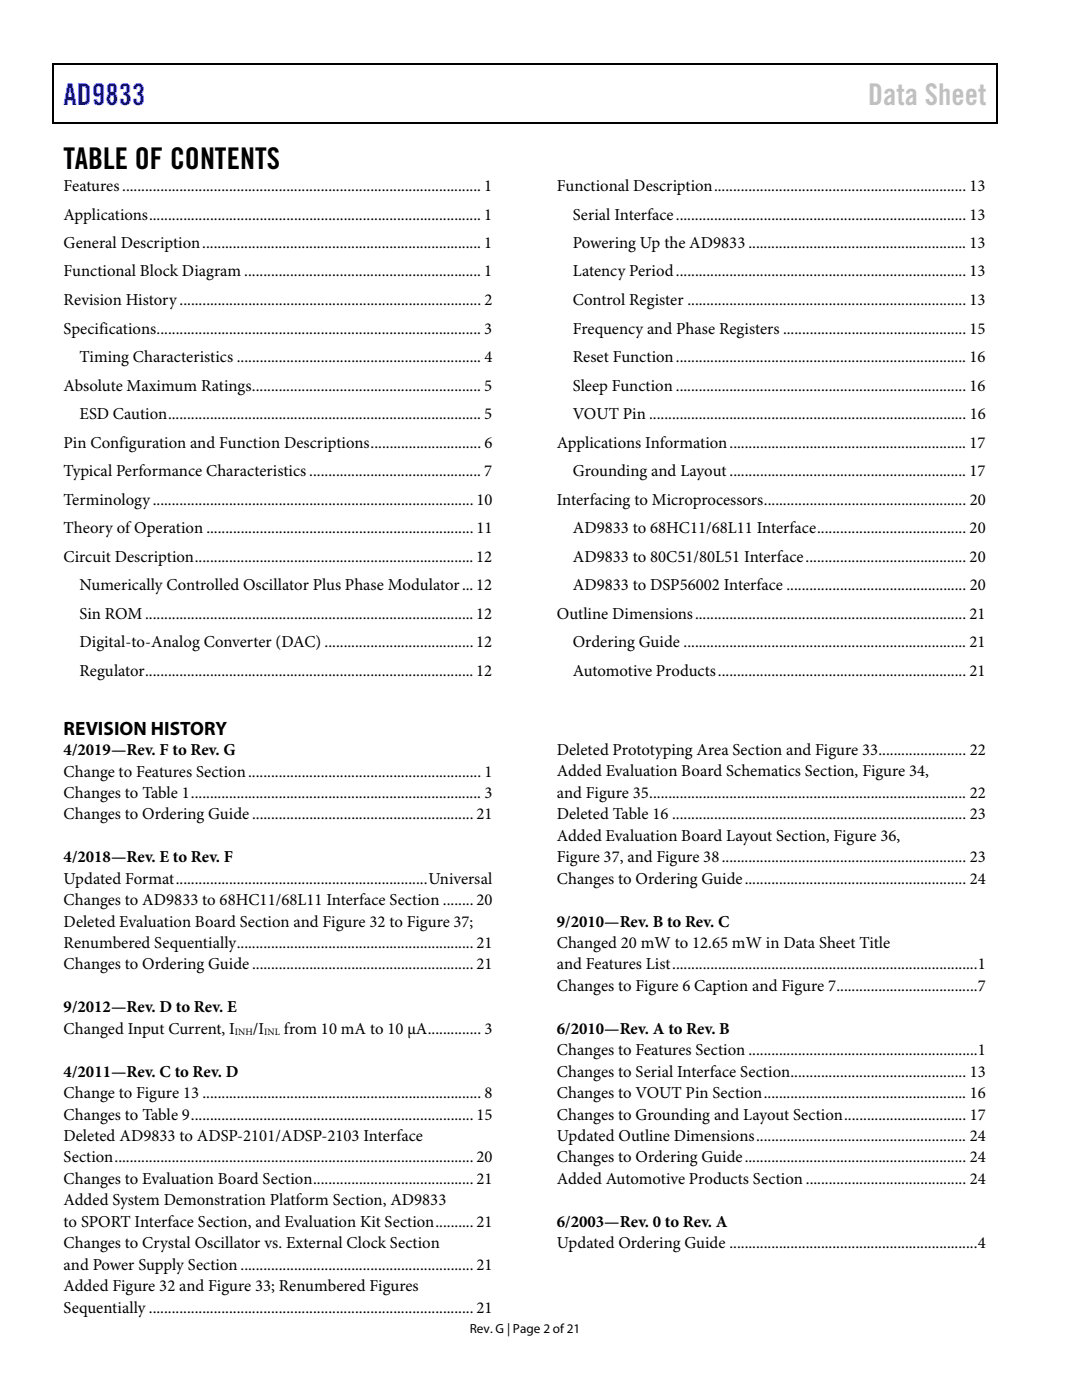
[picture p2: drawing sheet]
<svg xmlns="http://www.w3.org/2000/svg" width="216mm" height="279mm" viewBox="0 0 216 279" stroke-linecap="round" stroke-linejoin="round" font-family="sans-serif">
<defs><g id="words">
<text font-size="6" fill="#00f" x="12.7" y="21">AD9833</text>
<text font-size="6" fill="#c0c0c0" x="173.2" y="21">Data Sheet</text>
<text font-size="6" x="12.7" y="33.6">TABLE OF CONTENTS</text>
<text font-size="3.9" x="12.7" y="146.6">REVISION HISTORY</text>
<g font-size="3.3">
<text x="12.7" y="38.1">Features.............................................................................................. 1</text>
<text x="111.1" y="38.1">Functional Description .................................................................. 13</text>
<text x="12.7" y="43.8">Applications ....................................................................................... 1</text>
<text x="114.3" y="43.8">Serial Interface ............................................................................ 13</text>
<text x="12.7" y="49.5">General Description ......................................................................... 1</text>
<text x="114.3" y="49.5">Powering Up the AD9833 ......................................................... 13</text>
<text x="12.7" y="55.2">Functional Block Diagram .............................................................. 1</text>
<text x="114.3" y="55.2">Latency Period ............................................................................ 13</text>
<text x="12.7" y="60.9">Revision History ............................................................................... 2</text>
<text x="114.3" y="60.9">Control Register ......................................................................... 13</text>
<text x="12.7" y="66.6">Specifications ..................................................................................... 3</text>
<text x="114.3" y="66.6">Frequency and Phase Registers ................................................ 15</text>
<text x="12.7" y="78">Absolute Maximum Ratings ............................................................ 5</text>
<text x="15.9" y="72.3">Timing Characteristics ................................................................ 4</text>
<text x="114.3" y="72.3">Reset Function ............................................................................ 16</text>
<text x="114.3" y="78">Sleep Function ............................................................................ 16</text>
<text x="15.9" y="83.7">ESD Caution.................................................................................. 5</text>
<text x="114.3" y="83.7">VOUT Pin ................................................................................... 16</text>
<text x="12.7" y="89.3">Pin Configuration and Function Descriptions ............................. 6</text>
<text x="111.1" y="89.3">Applications Information .............................................................. 17</text>
<text x="12.7" y="95">Typical Performance Characteristics ............................................. 7</text>
<text x="114.3" y="95">Grounding and Layout .............................................................. 17</text>
<text x="12.7" y="100.7">Terminology .................................................................................... 10</text>
<text x="111.1" y="100.7">Interfacing to Microprocessors ..................................................... 20</text>
<text x="12.7" y="106.4">Theory of Operation ...................................................................... 11</text>
<text x="114.3" y="106.4">AD9833 to 68HC11/68L11 Interface ....................................... 20</text>
<text x="12.7" y="112.1">Circuit Description.........................................................................12</text>
<text x="114.3" y="112.1">AD9833 to 80C51/80L51 Interface.......................................... 20</text>
<text x="15.9" y="117.8">Numerically Controlled Oscillator Plus Phase Modulator ... 12</text>
<text x="114.3" y="117.8">AD9833 to DSP56002 Interface ............................................... 20</text>
<text x="15.9" y="123.5">Sin ROM ...................................................................................... 12</text>
<text x="111.1" y="123.5">Outline Dimensions ....................................................................... 21</text>
<text x="15.9" y="129.2">Digital-to-Analog Converter (DAC) ....................................... 12</text>
<text x="114.3" y="129.2">Ordering Guide .......................................................................... 21</text>
<text x="15.9" y="134.9">Regulator ...................................................................................... 12</text>
<text x="114.3" y="134.9">Automotive Products ................................................................. 21</text>
<text x="12.7" y="150.7">4/2019—Rev. F to Rev. G</text>
<text x="12.7" y="155">Change to Features Section ............................................................. 1</text>
<text x="111.1" y="150.7">Deleted Prototyping Area Section and Figure 33 ....................... 22</text>
<text x="111.1" y="155">Added Evaluation Board Schematics Section, Figure 34,</text>
<text x="12.7" y="159.3">Changes to Table 1 ............................................................................ 3</text>
<text x="111.1" y="159.2">and Figure 35 ................................................................................... 22</text>
<text x="12.7" y="163.5">Changes to Ordering Guide .......................................................... 21</text>
<text x="111.1" y="163.5">Deleted Table 16 ............................................................................. 23</text>
<text x="111.1" y="167.8">Added Evaluation Board Layout Section, Figure 36,</text>
<text x="12.7" y="172.1">4/2018—Rev. E to Rev. F</text>
<text x="111.1" y="172.1">Figure 37, and Figure 38 ................................................................ 23</text>
<text x="12.7" y="176.4">Updated Format .................................................................. Universal</text>
<text x="111.1" y="176.3">Changes to Ordering Guide .......................................................... 24</text>
<text x="12.7" y="180.7">Changes to AD9833 to 68HC11/68L11 Interface Section ........ 20</text>
<text x="12.7" y="184.9">Deleted Evaluation Board Section and Figure 32 to Figure 37;</text>
<text x="111.1" y="184.9">9/2010—Rev. B to Rev. C</text>
<text x="12.7" y="189.2">Renumbered Sequentially .............................................................. 21</text>
<text x="111.1" y="189.2">Changed 20 mW to 12.65 mW in Data Sheet Title</text>
<text x="12.7" y="193.5">Changes to Ordering Guide .......................................................... 21</text>
<text x="111.1" y="193.5">and Features List ................................................................................ 1</text>
<text x="111.1" y="197.7">Changes to Figure 6 Caption and Figure 7 ..................................... 7</text>
<text x="12.7" y="202">9/2012—Rev. D to Rev. E</text>
<text x="12.7" y="206.3">Changed Input Current, I</text>
<text x="50.5" y="206.3">/I</text>
<text x="56.6" y="206.3">from 10 mA to 10 μA .............. 3</text>
<text x="111.1" y="206.3">6/2010—Rev. A to Rev. B</text>
<text x="12.7" y="214.9">4/2011—Rev. C to Rev. D</text>
<text x="111.1" y="210.6">Changes to Features Section ............................................................ 1</text>
<text x="111.1" y="214.9">Changes to Serial Interface Section .............................................. 13</text>
<text x="12.7" y="219.2">Change to Figure 13 ......................................................................... 8</text>
<text x="111.1" y="219.1">Changes to VOUT Pin Section ..................................................... 16</text>
<text x="12.7" y="223.5">Changes to Table 9 .......................................................................... 15</text>
<text x="12.7" y="227.7">Deleted AD9833 to ADSP-2101/ADSP-2103 Interface</text>
<text x="111.1" y="223.4">Changes to Grounding and Layout Section ................................ 17</text>
<text x="111.1" y="227.7">Updated Outline Dimensions ....................................................... 24</text>
<text x="12.7" y="232">Section .............................................................................................. 20</text>
<text x="111.1" y="232">Changes to Ordering Guide .......................................................... 24</text>
<text x="12.7" y="236.3">Changes to Evaluation Board Section .......................................... 21</text>
<text x="111.1" y="236.2">Added Automotive Products Section .......................................... 24</text>
<text x="12.7" y="240.5">Added System Demonstration Platform Section, AD9833</text>
<text x="12.7" y="244.8">to SPORT Interface Section, and Evaluation Kit Section .......... 21</text>
<text x="111.1" y="244.8">6/2003—Rev. 0 to Rev. A</text>
<text x="12.7" y="249.1">Changes to Crystal Oscillator vs. External Clock Section</text>
<text x="111.1" y="249.1">Updated Ordering Guide ................................................................. 4</text>
<text x="12.7" y="253.4">and Power Supply Section ............................................................. 21</text>
<text x="12.7" y="257.7">Added Figure 32 and Figure 33; Renumbered Figures</text>
<text x="12.7" y="261.9">Sequentially ..................................................................................... 21</text>
</g>
<text font-size="2.6" x="93.7" y="266">Rev. G | Page 2 of 21</text>
<g font-size="1.9">
<text x="46.9" y="206.5">INH</text>
<text x="52.7" y="206.5">INL</text>
</g>
</g></defs>
<path d="M10.5 12.7h.3v1h-.3zM198.8 12.7h.2v1h-.2zM198.8 12.7h.2v.3h-.2zM198.8 24.4h.2v.3h-.2z" fill="#000"/>
<path d="M10.5 12.8h188.3M10.7 13.7v11M198.9 13.7v11M10.5 24.5h188.3" fill="none" stroke="#000" stroke-width=".25"/>
<use href="#words"/>
</svg>
